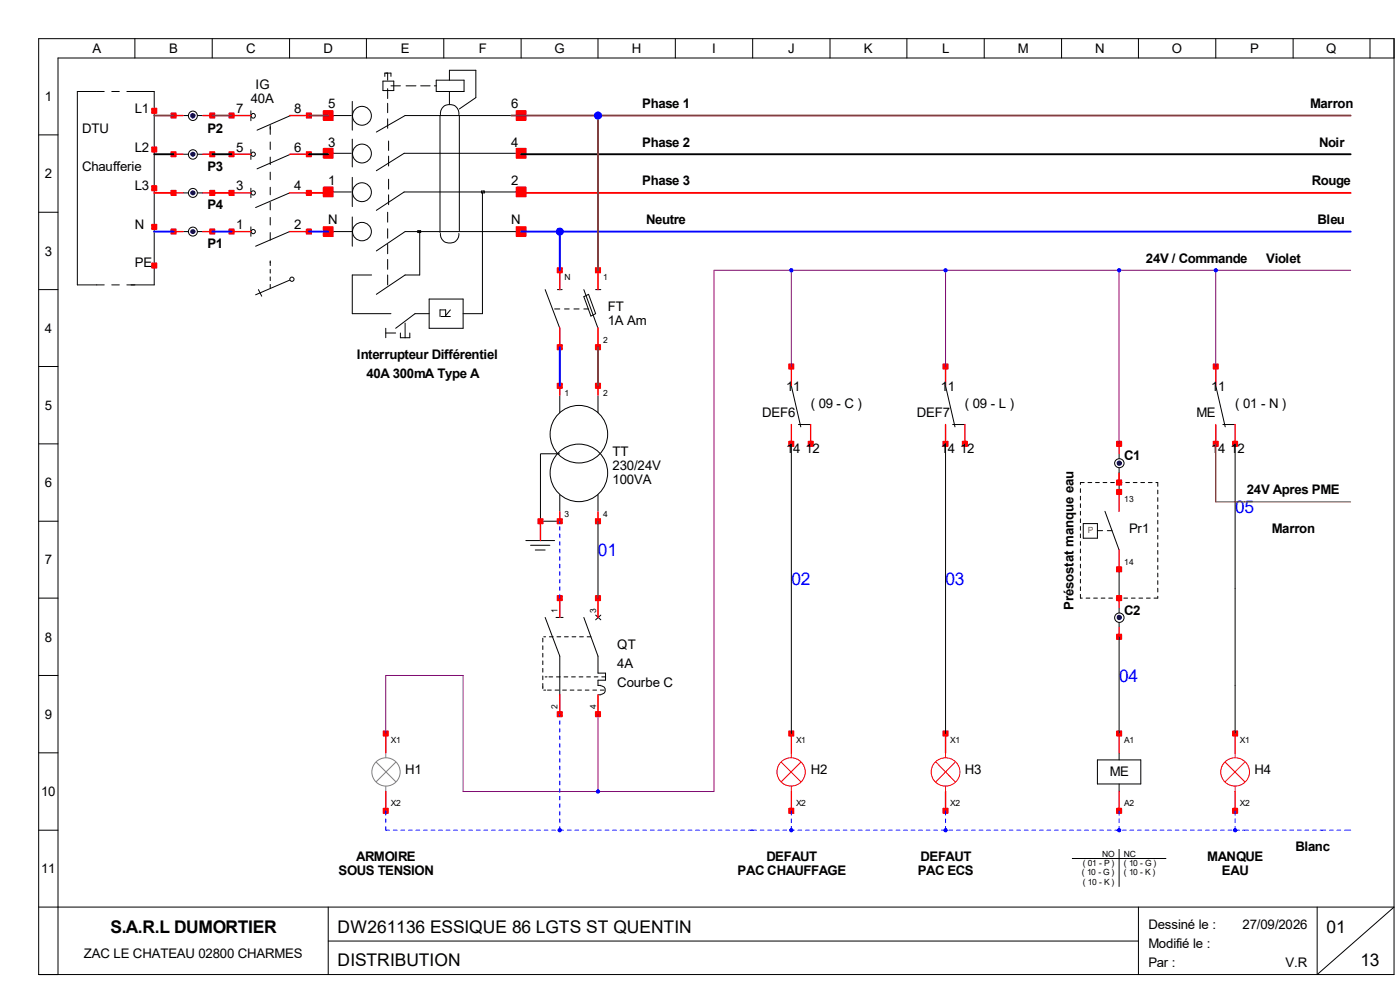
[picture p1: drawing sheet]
<svg xmlns="http://www.w3.org/2000/svg" width="297mm" height="210mm" viewBox="0 0 297 210" stroke-linecap="round" stroke-linejoin="round" font-family="sans-serif">
<defs><g id="words">
<g font-size="3.7" fill="#00f">
<text x="261.9" y="108.7">05</text>
<text x="126.8" y="117.9">01</text>
<text x="167.8" y="124">02</text>
<text x="200.5" y="124">03</text>
<text x="237.3" y="144.5">04</text>
</g>
<g font-size="3.7">
<text x="23.4" y="197.7">S.A.R.L DUMORTIER</text>
<text x="71.6" y="197.7">DW261136 ESSIQUE 86 LGTS ST QUENTIN</text>
<text x="281.3" y="197.7">01</text>
<text x="71.6" y="204.8">DISTRIBUTION</text>
<text x="288.5" y="204.8">13</text>
</g>
<g font-size="2.8">
<text x="19.6" y="11.2">A</text>
<text x="35.9" y="11.2">B</text>
<text x="52.2" y="11.2">C</text>
<text x="68.6" y="11.2">D</text>
<text x="85" y="11.2">E</text>
<text x="101.5" y="11.2">F</text>
<text x="117.6" y="11.2">G</text>
<text x="134" y="11.2">H</text>
<text x="151" y="11.2">I</text>
<text x="167.1" y="11.2">J</text>
<text x="183.2" y="11.2">K</text>
<text x="199.8" y="11.2">L</text>
<text x="215.8" y="11.2">M</text>
<text x="232.2" y="11.2">N</text>
<text x="248.5" y="11.2">O</text>
<text x="265.1" y="11.2">P</text>
<text x="281.2" y="11.2">Q</text>
<text x="9.5" y="21.4">1</text>
<text x="53.2" y="21.9">40A</text>
<text x="54.2" y="18.9">IG</text>
<text x="69.6" y="23">5</text>
<text x="108.4" y="23">6</text>
<text x="136.2" y="23">Phase 1</text>
<text x="277.8" y="23">Marron</text>
<text x="17.4" y="28.1">DTU</text>
<text x="28.6" y="24">L1</text>
<text x="44" y="28.1">P2</text>
<text x="50.1" y="24">7</text>
<text x="62.4" y="24">8</text>
<text x="28.6" y="32.2">L2</text>
<text x="50.1" y="32.2">5</text>
<text x="62.4" y="32.2">6</text>
<text x="69.6" y="31.1">3</text>
<text x="108.4" y="31.1">4</text>
<text x="136.2" y="31.1">Phase 2</text>
<text x="279.7" y="31.1">Noir</text>
<text x="9.5" y="37.8">2</text>
<text x="17.4" y="36.3">Chaufferie</text>
<text x="28.6" y="40.3">L3</text>
<text x="44" y="36.3">P3</text>
<text x="50.1" y="40.3">3</text>
<text x="62.4" y="40.3">4</text>
<text x="69.6" y="39.3">1</text>
<text x="108.4" y="39.3">2</text>
<text x="136.2" y="39.3">Phase 3</text>
<text x="278.2" y="39.3">Rouge</text>
<text x="44" y="44.4">P4</text>
<text x="69.6" y="47.5">N</text>
<text x="108.4" y="47.5">N</text>
<text x="137" y="47.5">Neutre</text>
<text x="279.4" y="47.5">Bleu</text>
<text x="28.6" y="48.5">N</text>
<text x="44" y="52.6">P1</text>
<text x="50.1" y="48.5">1</text>
<text x="62.4" y="48.5">2</text>
<text x="9.5" y="54.2">3</text>
<text x="28.6" y="56.7">PE</text>
<text x="243" y="55.7">24V / Commande</text>
<text x="268.5" y="55.7">Violet</text>
<text x="128.9" y="65.9">FT</text>
<text x="9.5" y="70.5">4</text>
<text x="128.9" y="69">1A Am</text>
<text x="75.7" y="76.1">Interrupteur Différentiel</text>
<text x="77.7" y="80.2">40A 300mA Type A</text>
<text x="166.7" y="82.8">11</text>
<text x="199.5" y="82.8">11</text>
<text x="256.8" y="82.8">11</text>
<text x="9.5" y="86.9">5</text>
<text x="161.6" y="88.4">DEF6</text>
<text x="171.9" y="86.4">( 09 - C )</text>
<text x="194.4" y="88.4">DEF7</text>
<text x="204.6" y="86.4">( 09 - L )</text>
<text x="253.7" y="88.4">ME</text>
<text x="261.9" y="86.4">( 01 - N )</text>
<text x="129.9" y="96.6">TT</text>
<text x="129.9" y="99.7">230/24V</text>
<text x="166.7" y="96.1">1</text>
<text x="168.2" y="96.1">4</text>
<text x="170.8" y="96.1">12</text>
<text x="199.5" y="96.1">1</text>
<text x="201" y="96.1">4</text>
<text x="203.6" y="96.1">12</text>
<text x="238.4" y="97.6">C1</text>
<text x="256.8" y="96.1">1</text>
<text x="258.3" y="96.1">4</text>
<text x="260.9" y="96.1">1</text>
<text x="262.4" y="96.1">2</text>
<text x="9.5" y="103.3">6</text>
<text x="129.9" y="102.7">100VA</text>
<text x="264.4" y="104.8">24V Apres PME</text>
<text x="239.4" y="113">Pr1</text>
<text x="269.7" y="113">Marron</text>
<text x="9.5" y="119.6">7</text>
<text x="227.6" y="129.3" transform="rotate(-90 227.6 129.3)">Présostat manque eau</text>
<text x="238.4" y="130.4">C2</text>
<text x="9.5" y="136">8</text>
<text x="130.9" y="137.5">QT</text>
<text x="130.9" y="141.6">4A</text>
<text x="130.9" y="145.7">Courbe C</text>
<text x="9.5" y="152.4">9</text>
<text x="85.9" y="164.1">H1</text>
<text x="171.9" y="164.1">H2</text>
<text x="204.6" y="164.1">H3</text>
<text x="235.3" y="164.6">ME</text>
<text x="266" y="164.1">H4</text>
<text x="8.7" y="168.7">10</text>
<text x="8.7" y="185.1">11</text>
<text x="71.8" y="185.6">SOUS TENSION</text>
<text x="75.5" y="182.5">ARMOIRE</text>
<text x="156.4" y="185.6">PAC CHAUFFAGE</text>
<text x="162.5" y="182.5">DEFAUT</text>
<text x="194.6" y="185.6">PAC ECS</text>
<text x="195.2" y="182.5">DEFAUT</text>
<text x="256" y="182.5">MANQUE</text>
<text x="259.1" y="185.6">EAU</text>
<text x="274.7" y="180.5">Blanc</text>
<text x="243.5" y="196.9">Dessiné le :</text>
<text x="263.5" y="196.9">27/09/2026</text>
<text x="17.8" y="203">ZAC LE CHATEAU 02800 CHARMES</text>
<text x="243.5" y="201">Modifié le :</text>
<text x="243.5" y="205">Par :</text>
<text x="272.6" y="205">V.R</text>
</g>
<g font-size="1.8">
<text x="119.7" y="59.4">N</text>
<text x="127.9" y="59.4">1</text>
<text x="127.9" y="72.7">2</text>
<text x="119.7" y="83.9">1</text>
<text x="127.9" y="83.9">2</text>
<text x="238.4" y="106.5">13</text>
<text x="119.7" y="109.5">3</text>
<text x="127.9" y="109.5">4</text>
<text x="238.4" y="119.8">14</text>
<text x="118.2" y="129.9" transform="rotate(-90 118.2 129.9)">1</text>
<text x="126.4" y="129.9" transform="rotate(-90 126.4 129.9)">3</text>
<text x="118.2" y="150.4" transform="rotate(-90 118.2 150.4)">2</text>
<text x="126.4" y="150.4" transform="rotate(-90 126.4 150.4)">4</text>
<text x="82.9" y="157.6">X1</text>
<text x="168.8" y="157.6">X1</text>
<text x="201.5" y="157.6">X1</text>
<text x="238.4" y="157.6">A1</text>
<text x="262.9" y="157.6">X1</text>
<text x="82.9" y="170.9">X2</text>
<text x="168.8" y="170.9">X2</text>
<text x="201.5" y="170.9">X2</text>
<text x="238.4" y="170.9">A2</text>
<text x="262.9" y="170.9">X2</text>
<text x="229.4" y="185.6">( 10 - G )</text>
<text x="229.6" y="183.6">( 01 - P )</text>
<text x="233.7" y="181.6">NO</text>
<text x="238.3" y="181.6">NC</text>
<text x="238.3" y="183.6">( 10 - G )</text>
<text x="238.3" y="185.6">( 10 - K )</text>
<text x="229.6" y="187.6">( 10 - K )</text>
</g>
<text font-size="1.8" fill="#808000" x="230.7" y="113.1">P</text>
</g></defs>
<g fill="none" stroke="#000" stroke-width=".21">
<path d="M22.1 19.4h-5.7v41h5.7M23.7 19.4h1.6M26.9 19.4h5.8v41h-5.8M23.7 60.4h1.6M118.7 96.2h-4.1v14.3h4.1M229.1 103.6v.8M229.1 105.2v.8M229.1 106.8v.8M229.1 108.4v.8M229.1 110v.8M229.1 111.6v.8M229.1 113.2v.8"/>
<path d="M229.1 114.8v.8M229.1 116.4v.8M229.1 118v.8M229.1 119.6v.8M229.9 102.3h-.8v.4M230.7 102.3h.8M232.3 102.3h.8M233.9 102.3h.8M235.5 102.3h.8M237.1 102.3h.8M237.3 100.2v4.1M238.7 102.3h.8"/>
<path d="M240.3 102.3h.8M241.9 102.3h.8M243.5 102.3h.8M245.1 102.3h.4v.8M245.5 103.9v.8M245.5 105.5v.8M245.5 107.1v.8M245.5 108.7v.8M245.5 110.3v.8M245.5 111.9v.8M245.5 113.5v.8M245.5 115.1v.8"/>
<path d="M245.5 116.7v.8M245.5 118.3v.8M245.5 119.9v.8M229.1 126v.8h.4M229.1 121.2v.8M229.1 122.8v.8M229.1 124.4v.8M230.3 126.8h.8M231.9 126.8h.8M233.5 126.8h.8M235.1 126.8h.8M236.7 126.8h.8"/>
<path d="M237.3 120.7v6.1M238.3 126.8h.8M239.9 126.8h.8M241.5 126.8h.8M243.1 126.8h.8M245.5 121.5v.8M245.5 123.1v.8M245.5 124.7v.8M245.5 126.4v.4h-.8M227.3 182h20M237.3 180v8"/>
</g>
<path d="M32.2 23h1v1h-1z" fill-rule="evenodd" fill="#f00" stroke="#f00" stroke-width=".3"/>
<circle cx="32.7" cy="23.5" r=".15" fill="#f00"/>
<path d="M32.2 31.2h1v1h-1z" fill-rule="evenodd" fill="#f00" stroke="#f00" stroke-width=".3"/>
<circle cx="32.7" cy="31.7" r=".15" fill="#f00"/>
<path d="M32.2 39.4h1v1h-1z" fill-rule="evenodd" fill="#f00" stroke="#f00" stroke-width=".3"/>
<circle cx="32.7" cy="39.9" r=".15" fill="#f00"/>
<path d="M32.2 47.6h1v1h-1z" fill-rule="evenodd" fill="#f00" stroke="#f00" stroke-width=".3"/>
<circle cx="32.7" cy="48.1" r=".15" fill="#f00"/>
<path d="M32.2 55.8h1v1h-1z" fill-rule="evenodd" fill="#f00" stroke="#f00" stroke-width=".3"/>
<circle cx="32.7" cy="56.3" r=".15" fill="#f00"/>
<g fill="none" stroke="#000" stroke-width=".21">
<path d="M81.2 17.2h2.3v2h-2.3zM81.6 16.2v-.7h1.3v.7M82.2 15.5v1.5M82.2 18.8v2.1M82.9 18.2h2M86.1 18.2h2.1M89.2 18.2h2M92.1 18.2h.4M92.5 17h5.9v2.4h-5.9zM95.3 17v-2.1h5.6v5.8l-3.5 2.4M95.3 19.4v2.7M38.9 24.5h1"/>
<path d="M38.9 32.7h1M41.9 24.5h1.1M41.9 32.7h1.1M53.2 23.5v2.1M53.2 31.7v2.1M53.2 39.9v2M57.3 26.6v1.9M57.3 30.1v1.6M57.3 33.3v1.6M57.3 36.5v1.6M57.3 39.7v1.6M61.6 32.7l-7.1 3.1"/>
<path d="M61.6 24.5l-7.1 3.1M69.6 24.5h4.9M69.6 32.5h4.9M74.7 21.5v6.1M74.7 29.5v5.9M74.7 37.6v6.2M82.2 21.9v2M82.2 25.2v2M82.4 29.9v2M82.4 33.1v2.1M82.4 38v2.1M93.3 24.5v24.8"/>
<path d="M93.4 24.3a1.96 1.96 0 0 1 2-2.1 1.96 1.96 0 0 1 1.9 2.1M97.4 24.5v24.4M109.7 24.5h-23.8l-6.1 3.5M109.9 32.5h-24.2l-5.9 3.7M38.9 49.1h1M38.9 40.9h1M41.9 49.1h1.1M41.9 40.9h1.1M53.2 48.1v2M57.3 42.9v1.6M57.3 46.1v1.6M57.3 49.3v1.6"/>
<path d="M57.3 55.3v1M57.3 57.1v.8M57.3 58.7v.8M61.4 59.4l-7.2 3.1M61.4 49.1l-7.2 3.1M61.4 40.9l-7.2 3.1M69.6 49.1h5.1M69.6 40.7h4.9M74.7 46v6.2M78.8 58.3h-4.1v8.2h8.2M82.2 45v2.1M82.2 48.5v2"/>
<path d="M82.2 51.8v2M82.2 55v2.1M82.2 58.3v2.1M82.4 41.3v2.1M88.6 48.9h.6v.4h-.6zM89 49.1v9.2h-3.1l-6.1 4.1M93.4 49.5a1.95 1.95 0 0 0 2 2 1.95 1.95 0 0 0 1.9-2M102.1 40.5h.6v.4h-.6zM102.3 40.9v25.6h-4.1M109.7 49.1h-23.8l-6.1 4.1M109.9 40.7h-24.2l-5.9 3.9M54.8 61.4l.7 1.4"/>
<path d="M57.3 60.3v.8M81.8 70.6h2.1M81.8 69.6v2M84.9 70.6v1h2v-1M85.9 68.5v3.1M91 66.5h-3l-4.1 3.1M91 63.4h7.2v6.2h-7.2zM93.5 67.1h2M95.5 65.7l-1 1.2v-1.2h-1.2v1.4M115.6 61.4l3.1 8.2M117.6 65.5h1.1M118.2 61.4h1"/>
<path d="M119.7 65.5h1M121.7 65.5h1.1M123.8 61.4l3 8.2M123.8 65.5h1M123.8 62.9l1-.5 1.5 4.1-1 .5zM126.3 61.4h1.1M118.7 83.9v3.6M126.8 83.9v3.6M237.3 96.2v1M237.3 99.2v1M257.8 81.8l2 8.7M259.3 90h2.6"/>
<path d="M111.5 114.6h6.1M112.5 115.6h4.1M113.5 116.6h2.1M118.7 104.9v3.5M126.8 104.9v3.5M229.7 111h3v3.1h-3zM232.7 112.5h1.1M234.3 108.4l3 8.2M234.8 112.5h1M115.1 135.3v.8M115.1 136.9v.8M115.1 138.5v.8"/>
<path d="M115.3 135h.4M115.6 130.9l3.1 8.2v8.5M116.5 135h.8M117.9 130.9h1.5M118.1 135h.8M119.7 135h.8M121.3 135h.8M122.9 135h.8M123.8 130.9l3 8.2v3.6h1.6v1.5h-1.6v1.1h.6M124.5 135h.8M126.3 130.4l1.1 1M127.4 130.4l-1.1 1"/>
<path d="M237.3 128.9v1M237.3 132v1M115.1 140.1v.8M115.1 141.7v.8M115.1 143.3v.8M115.1 144.9v1.1M115.3 146.3h.4M115.6 143.5h.4M116.1 146.3h.8M116.4 143.5h.8M117.7 146.3h.8M118 143.5h.8"/>
<path d="M119.3 146.3h.8M119.6 143.5h.8M120.9 146.3h.8M121.2 143.5h.8M122.5 146.3h.8M122.8 143.5h.8M124.1 146.3h.8M124.4 143.5h.8M125.7 146.3h.8M126 143.5h.8M126.8 147.3h.6M127.3 146.3h.8"/>
<path d="M127.4 145.4a.9 .9 0 0 1 1 .9 .9 .9 0 0 1-1 .9M127.6 143.5h.8"/>
<circle cx="40.9" cy="32.7" r=".97"/>
<circle cx="40.9" cy="24.5" r=".97"/>
<circle cx="53.7" cy="24.6" r=".48"/>
<circle cx="53.7" cy="32.7" r=".45"/>
<circle cx="76.8" cy="24.6" r="2"/>
<circle cx="76.8" cy="32.6" r="2"/>
<circle cx="40.9" cy="49.1" r=".95"/>
<circle cx="40.9" cy="40.9" r=".95"/>
<circle cx="53.7" cy="49.1" r=".45"/>
<circle cx="53.7" cy="40.9" r=".45"/>
<circle cx="61.9" cy="59.2" r=".45"/>
<circle cx="76.8" cy="40.8" r="2"/>
<circle cx="76.8" cy="49.1" r="1.98"/>
<circle cx="122.8" cy="92.1" r="6.1"/>
<circle cx="237.4" cy="98.2" r=".98"/>
<circle cx="122.8" cy="100.3" r="6.1"/>
<circle cx="237.4" cy="131" r="1"/>
</g>
<g fill="#f00" stroke="#f00" stroke-width=".3">
<path d="M126.3 56.8h1v1h-1z" fill-rule="evenodd"/>
<path d="M118.2 56.8h1v1h-1z" fill-rule="evenodd"/>
<path d="M118.2 73.1h1v1h-1z" fill-rule="evenodd"/>
<path d="M126.3 73.1h1v1h-1z" fill-rule="evenodd"/>
<path d="M114.1 110h1v1h-1z" fill-rule="evenodd"/>
<path d="M81.3 155h1v1h-1z" fill-rule="evenodd"/>
<path d="M81.3 171.4h1v1h-1z" fill-rule="evenodd"/>
<path d="M65 48.6h1v1h-1z" fill-rule="evenodd"/>
<path d="M65 40.4h1v1h-1z" fill-rule="evenodd"/>
<path d="M65 32.2h1v1h-1z" fill-rule="evenodd"/>
<path d="M48.6 48.6h1v1h-1z" fill-rule="evenodd"/>
<path d="M48.6 40.4h1v1h-1z" fill-rule="evenodd"/>
<path d="M48.6 32.2h1v1h-1z" fill-rule="evenodd"/>
<path d="M65 24h1v1h-1z" fill-rule="evenodd"/>
<path d="M48.6 24h1v1h-1z" fill-rule="evenodd"/>
<path d="M44.5 48.6h1v1h-1z" fill-rule="evenodd"/>
<path d="M36.3 48.6h1v1h-1z" fill-rule="evenodd"/>
<path d="M44.5 24h1v1h-1z" fill-rule="evenodd"/>
<path d="M36.3 24h1v1h-1z" fill-rule="evenodd"/>
<path d="M44.5 32.2h1v1h-1z" fill-rule="evenodd"/>
<path d="M36.3 32.2h1v1h-1z" fill-rule="evenodd"/>
<path d="M44.5 40.4h1v1h-1z" fill-rule="evenodd"/>
<path d="M36.3 40.4h1v1h-1z" fill-rule="evenodd"/>
<path d="M126.3 126.3h1v1h-1z" fill-rule="evenodd"/>
<path d="M118.2 126.3h1v1h-1z" fill-rule="evenodd"/>
<path d="M118.2 150.9h1v1h-1z" fill-rule="evenodd"/>
<path d="M126.3 150.9h1v1h-1z" fill-rule="evenodd"/>
<path d="M118.2 81.3h1v1h-1z" fill-rule="evenodd"/>
<path d="M118.2 110h1v1h-1z" fill-rule="evenodd"/>
<path d="M126.3 81.3h1v1h-1z" fill-rule="evenodd"/>
<path d="M126.3 110h1v1h-1z" fill-rule="evenodd"/>
<path d="M236.8 126.3h1v1h-1z" fill-rule="evenodd"/>
<path d="M236.8 134.5h1v1h-1z" fill-rule="evenodd"/>
<path d="M236.8 93.6h1v1h-1z" fill-rule="evenodd"/>
<path d="M236.8 101.8h1v1h-1z" fill-rule="evenodd"/>
<path d="M261.4 155h1v1h-1z" fill-rule="evenodd"/>
<path d="M261.4 171.4h1v1h-1z" fill-rule="evenodd"/>
<path d="M236.8 103.8h1v1h-1z" fill-rule="evenodd"/>
<path d="M236.8 120.2h1v1h-1z" fill-rule="evenodd"/>
<path d="M257.3 93.6h1v1h-1z" fill-rule="evenodd"/>
<path d="M257.3 77.2h1v1h-1z" fill-rule="evenodd"/>
<path d="M261.4 93.6h1v1h-1z" fill-rule="evenodd"/>
<path d="M68.6 48.1h2v2h-2z" fill-rule="evenodd"/>
</g>
<g fill="none" stroke="#f00" stroke-width=".3">
<path d="M36.8 32.7h2M36.8 24.5h2M43 32.7h2M43 24.5h2M49.1 32.7h4.1M49.1 24.5h4.1M61.4 32.7h4.1M61.4 24.5h4.1M36.8 49.1h2M36.8 40.9h2M43 49.1h2M43 40.9h2"/>
<path d="M49.1 49.1h4.1M49.1 40.9h4.1M61.4 49.1h4.1M61.4 40.9h4.1M118.7 57.3v4.1M126.8 57.3v4.1M118.7 69.5v4.1M126.8 69.5v4.1M257.8 77.7v4.1M118.7 81.8v2M126.8 81.8v2M237.3 94.1v2"/>
<path d="M257.8 90v4.1M261.9 90v4.1M114.6 110.5v4.1M118.7 108.5v2M126.8 108.5v2M237.3 100.3v2M237.3 104.3v4.1M237.3 116.6v4.1M118.7 126.8v4.1M126.8 126.8v4.1M237.3 126.8v2M237.3 133v2"/>
<path d="M81.8 155.5v4.1M118.7 147.3v4.1M126.8 147.3v4.1M261.9 155.5v4.1M81.8 167.8v4.1M261.9 167.8v4.1"/>
</g>
<g fill="none" stroke="#808080" stroke-width=".21">
<path d="M81.8 159.6v1M79.8 161.6l4.1 4.1M81.8 166.7v1.1M83.9 161.6l-4.1 4.1"/>
<circle cx="81.9" cy="163.7" r="3"/>
</g>
<g fill="#000080" stroke="#000080" stroke-width=".21">
<path d="M40.5 48.9a.43 .43 0 0 1 .8-.1 .43 .43 0 0 1-.4 .7v-.4v.4a.41 .41 0 0 1-.4-.6z" fill-rule="evenodd"/>
<path d="M40.5 24.3a.46 .46 0 0 1 .8 0 .46 .46 0 0 1-.4 .7v-.5v.5a.48 .48 0 0 1-.4-.7z" fill-rule="evenodd"/>
<path d="M40.5 32.5a.43 .43 0 0 1 .8-.1 .43 .43 0 0 1-.4 .7v-.4v.4a.41 .41 0 0 1-.4-.6z" fill-rule="evenodd"/>
<path d="M40.5 40.7a.43 .43 0 0 1 .8-.1 .43 .43 0 0 1-.4 .7v-.4v.4a.41 .41 0 0 1-.4-.6z" fill-rule="evenodd"/>
<path d="M237.1 130.5a.48 .48 0 0 1 .7 .4h-.5h.5a.46 .46 0 0 1-.7 .4 .46 .46 0 0 1 0-.8z" fill-rule="evenodd"/>
<path d="M237.1 97.8a.48 .48 0 0 1 .7 .4h-.5h.5a.46 .46 0 0 1-.7 .4 .46 .46 0 0 1 0-.8z" fill-rule="evenodd"/>
</g>
<g fill="none" stroke="#f00" stroke-width=".21">
<path d="M261.9 159.6v1M259.8 161.6l4.1 4.1M261.9 166.7v1.1M263.9 161.6l-4.1 4.1"/>
<circle cx="262" cy="163.7" r="3"/>
</g>
<circle cx="69.6" cy="49.1" r=".15" fill="#f00"/>
<path d="M109.5 48.1h2v2h-2z" fill-rule="evenodd" fill="#f00" stroke="#f00" stroke-width=".3"/>
<circle cx="110.5" cy="49.1" r=".15" fill="#f00"/>
<path d="M68.6 39.7h2v2h-2z" fill-rule="evenodd" fill="#f00" stroke="#f00" stroke-width=".3"/>
<circle cx="69.6" cy="40.7" r=".15" fill="#f00"/>
<path d="M109.5 39.7h2v2h-2z" fill-rule="evenodd" fill="#f00" stroke="#f00" stroke-width=".3"/>
<circle cx="110.5" cy="40.7" r=".15" fill="#f00"/>
<path d="M68.6 31.5h2v2h-2z" fill-rule="evenodd" fill="#f00" stroke="#f00" stroke-width=".3"/>
<circle cx="69.6" cy="32.5" r=".15" fill="#f00"/>
<path d="M109.5 31.5h2v2h-2z" fill-rule="evenodd" fill="#f00" stroke="#f00" stroke-width=".3"/>
<circle cx="110.5" cy="32.5" r=".15" fill="#f00"/>
<path d="M68.6 23.5h2v2h-2z" fill-rule="evenodd" fill="#f00" stroke="#f00" stroke-width=".3"/>
<circle cx="69.6" cy="24.5" r=".15" fill="#f00"/>
<path d="M109.5 23.5h2v2h-2z" fill-rule="evenodd" fill="#f00" stroke="#f00" stroke-width=".3"/>
<circle cx="110.5" cy="24.5" r=".15" fill="#f00"/>
<g fill="none" stroke="#000" stroke-width=".21">
<path d="M8.2 8.2h287.4v198.4h-287.4zM28.6 8.2v4.1M45 8.2v4.1M61.4 8.2v4.1M77.7 8.2v4.1M94.1 8.2v4.1M110.5 8.2v4.1M126.8 8.2v4.1M143.2 8.2v4.1M159.6 8.2v4.1M176 8.2v4.1M192.3 8.2v4.1"/>
<path d="M208.7 8.2v4.1M225.1 8.2v4.1M241.4 8.2v4.1M257.8 8.2v4.1M274.2 8.2v4.1M290.5 8.2v4.1M295.6 12.3h-283.3v194.3M8.2 28.6h4.1M8.2 45h4.1M8.2 61.4h4.1M8.2 77.7h4.1M8.2 94.1h4.1"/>
<path d="M167.8 81.8l2 8.7M167.8 94.1v61.4M169.3 90h2.6M200.5 81.8l2 8.7M200.5 94.1v61.4M202 90h2.6M261.9 94.1v61.4M8.2 110.5h4.1M126.8 110.5v16.3M8.2 126.8h4.1M237.3 135v20.5M8.2 143.2h4.1"/>
<path d="M8.2 159.6h4.1M237.3 159.6v1.5M8.2 176h4.1M232.7 161.1h9.2v5.1h-9.2zM237.3 166.2v1.6M8.2 192.3h287.4l-16.3 14.3v-14.3M69.6 192.3v14.3M69.6 199.5h171.8M241.4 192.3v14.3"/>
</g>
<g fill="#f00" stroke="#f00" stroke-width=".3">
<path d="M236.8 155h1v1h-1z" fill-rule="evenodd"/>
<path d="M236.8 171.4h1v1h-1z" fill-rule="evenodd"/>
<path d="M167.3 155h1v1h-1z" fill-rule="evenodd"/>
<path d="M167.3 171.4h1v1h-1z" fill-rule="evenodd"/>
<path d="M167.3 93.6h1v1h-1z" fill-rule="evenodd"/>
<path d="M167.3 77.2h1v1h-1z" fill-rule="evenodd"/>
<path d="M171.4 93.6h1v1h-1z" fill-rule="evenodd"/>
<path d="M200 155h1v1h-1z" fill-rule="evenodd"/>
<path d="M200 171.4h1v1h-1z" fill-rule="evenodd"/>
<path d="M200 93.6h1v1h-1z" fill-rule="evenodd"/>
<path d="M200 77.2h1v1h-1z" fill-rule="evenodd"/>
<path d="M204.1 93.6h1v1h-1z" fill-rule="evenodd"/>
</g>
<path d="M167.8 77.7v4.1M200.5 77.7v4.1M167.8 90v4.1M171.9 90v4.1M200.5 90v4.1M204.6 90v4.1M167.8 155.5v4.1M200.5 155.5v4.1M237.3 155.5v4.1M167.8 167.8v4.1M200.5 167.8v4.1M237.3 167.8v4.1" fill="none" stroke="#f00" stroke-width=".3"/>
<g fill="none" stroke="#f00" stroke-width=".21">
<path d="M167.8 159.6v1M200.5 159.6v1M165.7 161.6l4.1 4.1M167.8 166.7v1.1M169.8 161.6l-4.1 4.1M198.5 161.6l4 4.1M200.5 166.7v1.1M202.5 161.6l-4 4.1"/>
<circle cx="167.8" cy="163.7" r="3"/>
<circle cx="200.5" cy="163.7" r="3"/>
</g>
<path d="M32.7 24.5h4.1M45 24.5h4.1M65.5 24.5h4.1M108.4 24.5h178M126.8 24.5v32.8M126.8 73.6v8.2" fill="none" stroke="#804040" stroke-width=".4"/>
<path d="M32.7 32.7h4.1M45 32.7h4.1M65.5 32.7h4.1M110.5 32.7h175.9" fill="none" stroke="#000" stroke-width=".4"/>
<path d="M32.7 40.9h4.1M45 40.9h4.1M65.5 40.9h4.1M110.5 40.9h175.9" fill="none" stroke="#f00" stroke-width=".4"/>
<path d="M32.7 49.1h4.1M45 49.1h4.1M65.5 49.1h4.1M110.5 49.1h175.9M118.7 49.1v8.2M118.7 73.6v8.2" fill="none" stroke="#00f" stroke-width=".4"/>
<path d="M167.8 57.3v20.4M200.5 57.3v20.4M237.3 57.3v36.8M257.8 57.3v20.4M286.4 57.3h-135v110.5h-53.2v-24.6h-16.4v12.3M126.8 151.4v16.4" fill="none" stroke="#800080" stroke-width=".21"/>
<g fill="none" stroke="#00f" stroke-width=".21">
<path d="M118.7 110.5v.4M118.7 111.6v.8M118.7 113.2v.8M118.7 114.8v.8M118.7 116.4v.8M118.7 118v.8M118.7 119.6v.8M118.7 121.2v.8M118.7 122.8v.8M118.7 124.4v.8M118.7 126v.8M118.7 151.4v.4"/>
<path d="M118.7 152.8v.8M118.7 154.4v.8M118.7 156v.8M118.7 157.6v.8M118.7 159.2v.8M81.8 175.2v.8h.8M81.8 171.9v.9M81.8 173.6v.8M83.4 176h.8M85 176h.8M86.6 176h.8M88.2 176h.8"/>
<path d="M89.8 176h.8M91.4 176h.8M93 176h.8M94.6 176h.8M96.2 176h.8M97.8 176h.8M99.4 176h.8M101 176h.8M102.6 176h.8M104.2 176h.8M105.8 176h.8M107.4 176h.8"/>
<path d="M109 176h.8M110.6 176h.8M112.2 176h.8M113.8 176h.8M115.4 176h.8M117 176h.8M118.3 176h1.2M118.7 160.8v.8M118.7 162.4v.8M118.7 164v.8M118.7 165.6v.8M118.7 167.2v.8"/>
<path d="M118.7 168.8v.8M118.7 170.4v.8M118.7 172v.8M118.7 173.6v.8M118.7 175.2v.8M120.3 176h.8M121.9 176h.8M123.5 176h.8M125.1 176h.8M126.7 176h.8M128.3 176h.8M129.9 176h.8"/>
<path d="M131.5 176h.8M133.1 176h.8M134.7 176h.8M136.3 176h.8M137.9 176h.8M139.5 176h.8M141.1 176h.8M142.7 176h.8M144.3 176h.8M145.9 176h.8M147.5 176h.8M149.1 176h.8"/>
<path d="M150.7 176h.8M152.3 176h.8M153.9 176h.8M155.5 176h.8M157.1 176h.8M158.7 176h1.7M161.2 176h.8M162.8 176h.8M164.4 176h.8M166 176h.8M167.6 176h.8M167.8 171.9v.9"/>
<path d="M167.8 173.6v.8M167.8 175.2v.8M169.2 176h.8M170.8 176h.8M172.4 176h.8M174 176h.8M175.6 176h.8M177.2 176h.8M178.8 176h.8M180.4 176h.8M182 176h.8M183.6 176h.8"/>
<path d="M185.2 176h.8M186.8 176h.8M188.4 176h.8M190 176h.8M191.6 176h.8M193.2 176h.8M194.8 176h.8M196.4 176h.8M198 176h.8M199.6 176h.8M200.5 171.9v.9M200.5 173.6v.8"/>
<path d="M200.5 175.2v.8M201.2 176h.8M202.8 176h.8M204.4 176h.8M206 176h.8M207.6 176h.8M209.2 176h.8M210.8 176h.8M212.4 176h.8M214 176h.8M215.6 176h.8M217.2 176h.8"/>
<path d="M218.8 176h.8M220.4 176h.8M222 176h.8M223.6 176h.8M225.2 176h.8M226.8 176h.8M228.4 176h.8M230 176h.8M231.6 176h.8M233.2 176h.8M234.8 176h.8M236.4 176h.8"/>
<path d="M237.3 171.9v.9M237.3 173.6v.8M237.3 175.2v.8M238 176h.8M239.6 176h.8M241.2 176h.8M242.8 176h.8M244.4 176h.8M246 176h.8M247.6 176h.8M249.2 176h.8M250.8 176h.8"/>
<path d="M252.4 176h.8M254 176h.8M255.6 176h.8M257.2 176h.8M258.8 176h.8M260.4 176h.8M261.9 171.9v.9M261.9 173.6v.8M261.9 175.2v.8M262 176h.8M263.5 176h1.2M265.5 176h.8"/>
<path d="M267.1 176h.8M268.7 176h.8M270.3 176h.8M271.9 176h.8M273.5 176h.8M275.1 176h.8M276.7 176h.8M278.3 176h.8M279.9 176h1.2M281.9 176h.8M283.5 176h.8M285.1 176h.8"/>
<path d="M286 176h.4"/>
</g>
<path d="M257.8 94.1v12.3h28.6" fill="none" stroke="#804000" stroke-width=".21"/>
<g fill="#00f" stroke="#00f" stroke-width=".21">
<circle cx="118.7" cy="49.1" r=".75"/>
<circle cx="126.8" cy="24.5" r=".75"/>
<circle cx="118.7" cy="176" r=".35"/>
<circle cx="126.8" cy="167.8" r=".35"/>
<circle cx="261.9" cy="176" r=".35"/>
<circle cx="237.3" cy="176" r=".35"/>
<circle cx="257.8" cy="57.3" r=".35"/>
<circle cx="237.3" cy="57.3" r=".35"/>
<circle cx="167.8" cy="176" r=".35"/>
<circle cx="200.5" cy="176" r=".35"/>
<circle cx="167.8" cy="57.3" r=".35"/>
<circle cx="200.5" cy="57.3" r=".35"/>
</g>
<use href="#words"/>
</svg>
